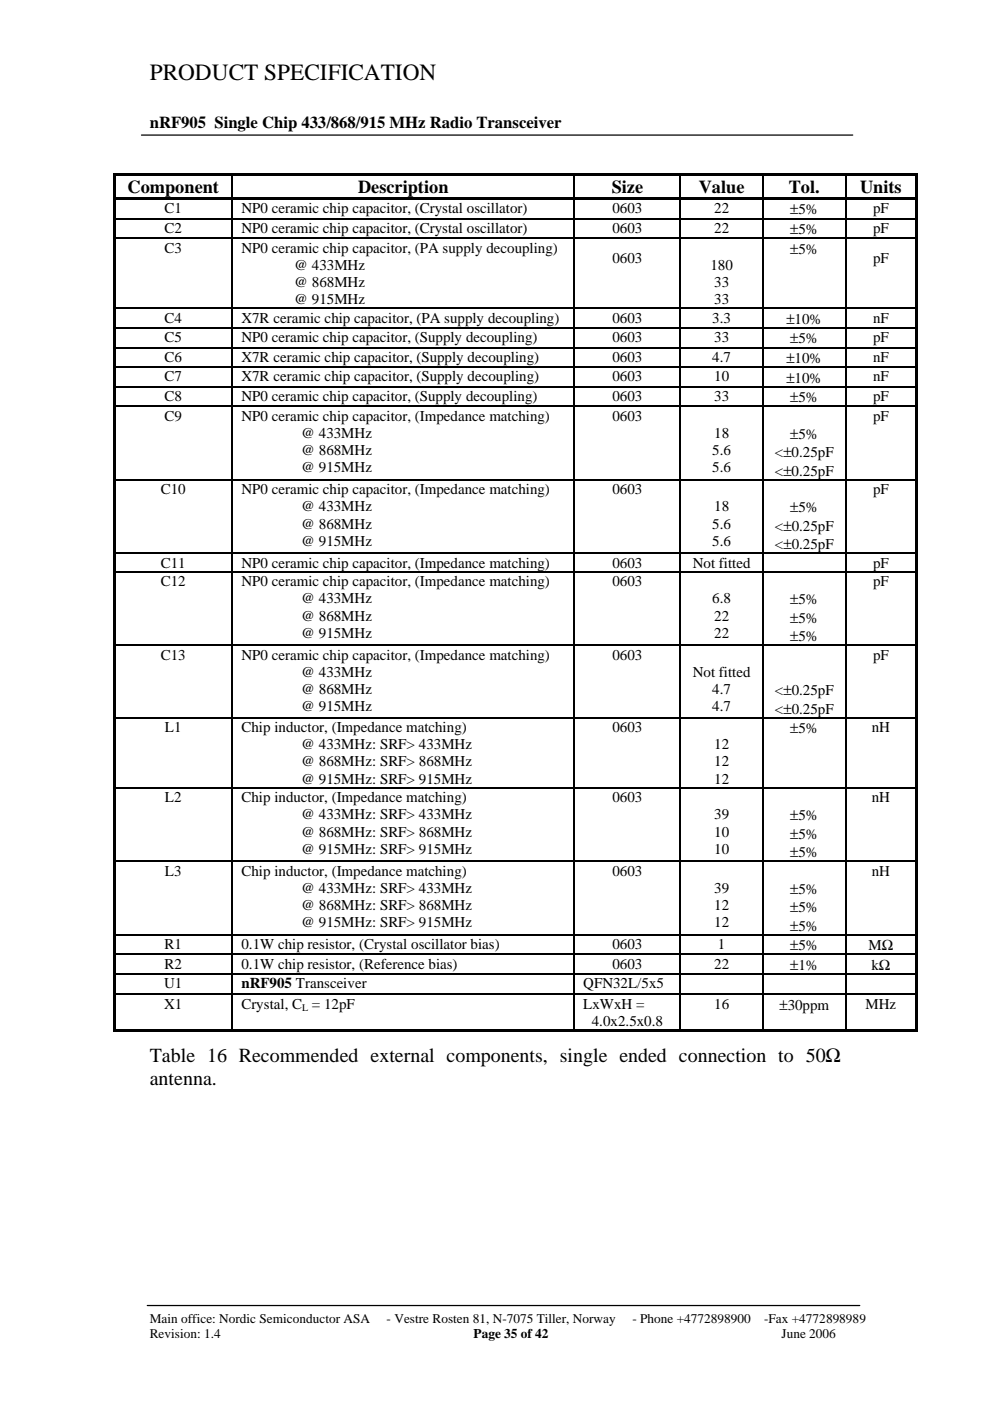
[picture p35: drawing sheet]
<svg xmlns="http://www.w3.org/2000/svg" width="210mm" height="297mm" viewBox="0 0 210 297" stroke-linecap="round" stroke-linejoin="round" font-family="sans-serif">
<defs><g id="words">
<text font-size="4.9" x="31.7" y="17">PRODUCT SPECIFICATION</text>
<g font-size="4.2">
<text x="31.7" y="225.1">Table 16 Recommended external components, single ended connection to 50Ω</text>
<text x="31.7" y="230">antenna.</text>
</g>
<g font-size="3.9">
<text x="27.1" y="41">Component</text>
<text x="75.9" y="41">Description</text>
<text x="129.7" y="41">Size</text>
<text x="148.2" y="41">Value</text>
<text x="167.2" y="41">Tol.</text>
<text x="182.4" y="41">Units</text>
</g>
<text font-size="3.5" x="31.7" y="27.1">nRF905 Single Chip 433/868/915 MHz Radio Transceiver</text>
<g font-size="3.2">
<text x="34.9" y="45.2">C1</text>
<text x="51.2" y="45.2">NP0 ceramic chip capacitor, (Crystal oscillator)</text>
<text x="129.8" y="45.2">0603</text>
<text x="151.4" y="45.2">22</text>
<text x="167.6" y="45.5">±5%</text>
<text x="185.1" y="45.2">pF</text>
<text x="34.9" y="49.4">C2</text>
<text x="34.9" y="53.6">C3</text>
<text x="51.2" y="49.4">NP0 ceramic chip capacitor, (Crystal oscillator)</text>
<text x="51.2" y="53.6">NP0 ceramic chip capacitor, (PA supply decoupling)</text>
<text x="129.8" y="49.4">0603</text>
<text x="151.4" y="49.4">22</text>
<text x="167.6" y="53.8">±5%</text>
<text x="167.6" y="49.6">±5%</text>
<text x="185.1" y="49.4">pF</text>
<text x="62.4" y="57.2">@ 433MHz</text>
<text x="129.8" y="55.7">0603</text>
<text x="150.6" y="57.2">180</text>
<text x="185.1" y="55.7">pF</text>
<text x="62.4" y="60.9">@ 868MHz</text>
<text x="62.4" y="64.5">@ 915MHz</text>
<text x="151.4" y="60.9">33</text>
<text x="151.4" y="64.5">33</text>
<text x="34.9" y="68.4">C4</text>
<text x="51.2" y="68.4">X7R ceramic chip capacitor, (PA supply decoupling)</text>
<text x="129.8" y="68.4">0603</text>
<text x="151" y="68.4">3.3</text>
<text x="166.8" y="68.6">±10%</text>
<text x="185.1" y="68.4">nF</text>
<text x="34.9" y="72.6">C5</text>
<text x="34.9" y="76.7">C6</text>
<text x="51.2" y="72.6">NP0 ceramic chip capacitor, (Supply decoupling)</text>
<text x="51.2" y="76.7">X7R ceramic chip capacitor, (Supply decoupling)</text>
<text x="129.8" y="72.6">0603</text>
<text x="129.8" y="76.7">0603</text>
<text x="151" y="76.7">4.7</text>
<text x="151.4" y="72.6">33</text>
<text x="166.8" y="77">±10%</text>
<text x="167.6" y="72.8">±5%</text>
<text x="185.1" y="76.7">nF</text>
<text x="185.1" y="72.6">pF</text>
<text x="34.9" y="80.9">C7</text>
<text x="51.2" y="80.9">X7R ceramic chip capacitor, (Supply decoupling)</text>
<text x="129.8" y="80.9">0603</text>
<text x="151.4" y="80.9">10</text>
<text x="166.8" y="81.1">±10%</text>
<text x="185.1" y="80.9">nF</text>
<text x="34.9" y="85">C8</text>
<text x="34.9" y="89.2">C9</text>
<text x="51.2" y="85">NP0 ceramic chip capacitor, (Supply decoupling)</text>
<text x="51.2" y="89.2">NP0 ceramic chip capacitor, (Impedance matching)</text>
<text x="129.8" y="89.2">0603</text>
<text x="129.8" y="85">0603</text>
<text x="151.4" y="85">33</text>
<text x="167.6" y="85.3">±5%</text>
<text x="185.1" y="89.2">pF</text>
<text x="185.1" y="85">pF</text>
<text x="63.9" y="92.8">@ 433MHz</text>
<text x="151.4" y="92.8">18</text>
<text x="167.6" y="93.1">±5%</text>
<text x="63.9" y="96.5">@ 868MHz</text>
<text x="63.9" y="100.1">@ 915MHz</text>
<text x="151" y="96.5">5.6</text>
<text x="151" y="100.1">5.6</text>
<text x="164.3" y="97">&lt;±0.25pF</text>
<text x="164.3" y="100.8">&lt;±0.25pF</text>
<text x="34.1" y="104.8">C10</text>
<text x="51.2" y="104.8">NP0 ceramic chip capacitor, (Impedance matching)</text>
<text x="129.8" y="104.8">0603</text>
<text x="185.1" y="104.8">pF</text>
<text x="63.9" y="108.4">@ 433MHz</text>
<text x="63.9" y="112.1">@ 868MHz</text>
<text x="151" y="112.1">5.6</text>
<text x="151.4" y="108.4">18</text>
<text x="164.3" y="112.5">&lt;±0.25pF</text>
<text x="167.6" y="108.6">±5%</text>
<text x="63.9" y="115.7">@ 915MHz</text>
<text x="151" y="115.7">5.6</text>
<text x="164.3" y="116.4">&lt;±0.25pF</text>
<text x="34.1" y="120.4">C11</text>
<text x="34.1" y="124.3">C12</text>
<text x="51.2" y="120.4">NP0 ceramic chip capacitor, (Impedance matching)</text>
<text x="51.2" y="124.3">NP0 ceramic chip capacitor, (Impedance matching)</text>
<text x="129.8" y="120.4">0603</text>
<text x="129.8" y="124.3">0603</text>
<text x="146.9" y="120.4">Not fitted</text>
<text x="185.1" y="120.4">pF</text>
<text x="185.1" y="124.3">pF</text>
<text x="63.9" y="127.9">@ 433MHz</text>
<text x="63.9" y="131.6">@ 868MHz</text>
<text x="151" y="127.9">6.8</text>
<text x="151.4" y="131.6">22</text>
<text x="167.6" y="128.1">±5%</text>
<text x="63.9" y="135.2">@ 915MHz</text>
<text x="151.4" y="135.2">22</text>
<text x="167.6" y="132">±5%</text>
<text x="167.6" y="135.9">±5%</text>
<text x="34.1" y="139.8">C13</text>
<text x="51.2" y="139.8">NP0 ceramic chip capacitor, (Impedance matching)</text>
<text x="63.9" y="143.5">@ 433MHz</text>
<text x="129.8" y="139.8">0603</text>
<text x="146.9" y="143.5">Not fitted</text>
<text x="185.1" y="139.8">pF</text>
<text x="63.9" y="147.2">@ 868MHz</text>
<text x="151" y="147.2">4.7</text>
<text x="164.3" y="147.4">&lt;±0.25pF</text>
<text x="35" y="155.2">L1</text>
<text x="51.2" y="155.2">Chip inductor, (Impedance matching)</text>
<text x="63.9" y="150.8">@ 915MHz</text>
<text x="129.8" y="155.2">0603</text>
<text x="151" y="150.8">4.7</text>
<text x="164.3" y="151.3">&lt;±0.25pF</text>
<text x="167.6" y="155.4">±5%</text>
<text x="184.8" y="155.2">nH</text>
<text x="63.9" y="158.9">@ 433MHz: SRF&gt; 433MHz</text>
<text x="151.4" y="158.9">12</text>
<text x="63.9" y="162.5">@ 868MHz: SRF&gt; 868MHz</text>
<text x="63.9" y="166.1">@ 915MHz: SRF&gt; 915MHz</text>
<text x="151.4" y="162.5">12</text>
<text x="151.4" y="166.1">12</text>
<text x="35" y="170.1">L2</text>
<text x="51.2" y="170.1">Chip inductor, (Impedance matching)</text>
<text x="63.9" y="173.7">@ 433MHz: SRF&gt; 433MHz</text>
<text x="129.8" y="170.1">0603</text>
<text x="151.4" y="173.7">39</text>
<text x="167.6" y="173.9">±5%</text>
<text x="184.8" y="170.1">nH</text>
<text x="63.9" y="177.4">@ 868MHz: SRF&gt; 868MHz</text>
<text x="151.4" y="177.4">10</text>
<text x="167.6" y="177.8">±5%</text>
<text x="35" y="185.7">L3</text>
<text x="51.2" y="185.7">Chip inductor, (Impedance matching)</text>
<text x="63.9" y="181">@ 915MHz: SRF&gt; 915MHz</text>
<text x="129.8" y="185.7">0603</text>
<text x="151.4" y="181">10</text>
<text x="167.6" y="181.7">±5%</text>
<text x="184.8" y="185.7">nH</text>
<text x="63.9" y="189.3">@ 433MHz: SRF&gt; 433MHz</text>
<text x="151.4" y="189.3">39</text>
<text x="167.6" y="189.5">±5%</text>
<text x="63.9" y="193">@ 868MHz: SRF&gt; 868MHz</text>
<text x="63.9" y="196.6">@ 915MHz: SRF&gt; 915MHz</text>
<text x="151.4" y="193">12</text>
<text x="151.4" y="196.6">12</text>
<text x="167.6" y="193.4">±5%</text>
<text x="167.6" y="197.3">±5%</text>
<text x="34.9" y="201.2">R1</text>
<text x="51.2" y="201.2">0.1W chip resistor, (Crystal oscillator bias)</text>
<text x="129.8" y="201.2">0603</text>
<text x="152.2" y="201.2">1</text>
<text x="167.6" y="201.5">±5%</text>
<text x="184.1" y="201.5">MΩ</text>
<text x="34.8" y="209.5">U1</text>
<text x="34.9" y="205.4">R2</text>
<text x="51.2" y="209.5">nRF905 Transceiver</text>
<text x="51.2" y="205.4">0.1W chip resistor, (Reference bias)</text>
<text x="123.7" y="209.5">QFN32L/5x5</text>
<text x="129.8" y="205.4">0603</text>
<text x="151.4" y="205.4">22</text>
<text x="167.6" y="205.6">±1%</text>
<text x="184.8" y="205.6">kΩ</text>
<text x="34.8" y="213.9">X1</text>
<text x="51.2" y="213.9">Crystal, C = 12pF</text>
<text x="123.7" y="213.9">LxWxH =</text>
<text x="151.4" y="213.9">16</text>
<text x="165.3" y="214.1">±30ppm</text>
<text x="183.5" y="213.9">MHz</text>
<text x="125.5" y="217.5">4.0x2.5x0.8</text>
</g>
<g font-size="2.8">
<text x="31.7" y="280.5">Main office: Nordic Semiconductor ASA</text>
<text x="82" y="280.5">- Vestre Rosten 81, N-7075 Tiller, Norway</text>
<text x="134.1" y="280.5">- Phone +4772898900</text>
<text x="162" y="280.5">-Fax +4772898989</text>
<text x="31.8" y="283.8">Revision: 1.4</text>
<text x="100.4" y="283.8">Page 35 of 42</text>
<text x="165.7" y="283.8">June 2006</text>
</g>
<text font-size="2.1" x="64.1" y="214.4">L</text>
</g></defs>
<path d="M30 28.6h150.8M31.2 276.8h151.1" fill="none" stroke="#000" stroke-width=".26"/>
<g fill="#000">
<path d="M24 36.8h.5v.6h-.5zM24.5 36.8h24.6v.6h-24.6zM49.1 36.8h.6v.6h-.6zM49.7 36.8h71.9v.6h-71.9zM121.6 36.8h.6v.6h-.6zM122.2 36.8h21.9v.6h-21.9zM144.1 36.8h.6v.6h-.6zM144.7 36.8h16.9v.6h-16.9zM161.6 36.8h.6v.6h-.6zM162.2 36.8h17v.6h-17zM179.2 36.8h.5v.6h-.5zM179.7 36.8h14.3v.6h-14.3z"/>
<path d="M194 36.8h.5v.6h-.5zM24 37.4h.5v4.4h-.5zM24 41.8h.5v.6h-.5zM24 42.4h.5v3.8h-.5zM24 46.2h.5v.3h-.5zM24 46.5h.5v3.9h-.5zM24 50.4h.5v.3h-.5zM24.5 41.8h24.6v.6h-24.6zM49.1 41.8h.6v.6h-.6zM49.1 46.2h.3v.3h-.3zM49.1 50.4h.3v.3h-.3zM49.7 41.8h71.9v.6h-71.9z"/>
<path d="M121.6 41.8h.6v.6h-.6zM121.6 46.2h.3v.3h-.3zM121.6 50.4h.3v.3h-.3zM122.2 41.8h21.9v.6h-21.9zM144.1 41.8h.6v.6h-.6zM144.1 46.2h.3v.3h-.3zM144.1 50.4h.3v.3h-.3zM144.7 41.8h16.9v.6h-16.9zM161.6 41.8h.6v.6h-.6zM161.6 46.2h.3v.3h-.3zM161.6 50.4h.3v.3h-.3zM162.2 41.8h17v.6h-17z"/>
<path d="M179.2 41.8h.5v.6h-.5zM179.2 46.2h.2v.3h-.2zM179.2 50.4h.2v.3h-.2zM179.7 41.8h14.3v.6h-14.3zM194 37.4h.5v4.4h-.5zM194 41.8h.5v.6h-.5zM194 42.4h.5v3.8h-.5zM194 46.2h.5v.3h-.5zM194 46.5h.5v3.9h-.5zM194 50.4h.5v.3h-.5zM24 50.7h.5v14.6h-.5zM24 65.3h.5v.2h-.5z"/>
<path d="M24 65.5h.5v3.9h-.5zM24 69.4h.5v.3h-.5zM24 69.7h.5v3.9h-.5zM24 73.6h.5v.2h-.5zM24 73.9h.5v3.8h-.5zM24 77.7h.5v.3h-.5zM49.1 65.3h.3v.2h-.3zM49.1 69.4h.3v.3h-.3zM49.1 73.6h.3v.2h-.3zM49.1 77.7h.3v.3h-.3zM121.6 65.3h.3v.2h-.3zM121.6 69.4h.3v.3h-.3z"/>
<path d="M121.6 73.6h.3v.2h-.3zM121.6 77.7h.3v.3h-.3zM144.1 65.3h.3v.2h-.3zM144.1 69.4h.3v.3h-.3zM144.1 73.6h.3v.2h-.3zM144.1 77.7h.3v.3h-.3zM161.6 65.3h.3v.2h-.3zM161.6 69.4h.3v.3h-.3zM161.6 73.6h.3v.2h-.3zM161.6 77.7h.3v.3h-.3zM179.2 65.3h.2v.2h-.2zM179.2 69.4h.2v.3h-.2z"/>
<path d="M179.2 73.6h.2v.2h-.2zM179.2 77.7h.2v.3h-.2zM194 50.7h.5v14.6h-.5zM194 65.3h.5v.2h-.5zM194 65.5h.5v3.9h-.5zM194 69.4h.5v.3h-.5zM194 69.7h.5v3.9h-.5zM194 73.6h.5v.2h-.5zM194 73.9h.5v3.8h-.5zM194 77.7h.5v.3h-.5zM24 78h.5v3.9h-.5zM24 81.9h.5v.2h-.5z"/>
<path d="M24 82.1h.5v3.9h-.5zM24 86h.5v.3h-.5zM49.1 81.9h.3v.2h-.3zM49.1 86h.3v.3h-.3zM121.6 81.9h.3v.2h-.3zM121.6 86h.3v.3h-.3zM144.1 81.9h.3v.2h-.3zM144.1 86h.3v.3h-.3zM161.6 81.9h.3v.2h-.3zM161.6 86h.3v.3h-.3zM179.2 81.9h.2v.2h-.2zM179.2 86h.2v.3h-.2z"/>
<path d="M194 78h.5v3.9h-.5zM194 81.9h.5v.2h-.5zM194 82.1h.5v3.9h-.5zM194 86h.5v.3h-.5zM24 86.3h.5v15.3h-.5zM24 101.6h.5v.3h-.5zM24 101.9h.5v15.3h-.5zM24 117.2h.5v.3h-.5zM49.1 101.6h.3v.3h-.3zM49.1 117.2h.3v.3h-.3zM121.6 101.6h.3v.3h-.3zM121.6 117.2h.3v.3h-.3z"/>
<path d="M144.1 101.6h.3v.3h-.3zM144.1 117.2h.3v.3h-.3zM161.6 101.6h.3v.3h-.3zM161.6 117.2h.3v.3h-.3zM179.2 101.6h.2v.3h-.2zM179.2 117.2h.2v.3h-.2zM194 86.3h.5v15.3h-.5zM194 101.6h.5v.3h-.5zM194 101.9h.5v15.3h-.5zM194 117.2h.5v.3h-.5zM24 117.5h.5v3.6h-.5zM24 121.1h.5v.3h-.5z"/>
<path d="M24 121.4h.5v15.3h-.5zM24 136.7h.5v.3h-.5zM49.1 121.1h.3v.3h-.3zM49.1 136.7h.3v.3h-.3zM121.6 121.1h.3v.3h-.3zM121.6 136.7h.3v.3h-.3zM144.1 121.1h.3v.3h-.3zM144.1 136.7h.3v.3h-.3zM161.6 121.1h.3v.3h-.3zM161.6 136.7h.3v.3h-.3zM179.2 121.1h.2v.3h-.2zM179.2 136.7h.2v.3h-.2z"/>
<path d="M194 117.5h.5v3.6h-.5zM194 121.1h.5v.3h-.5zM194 121.4h.5v15.3h-.5zM194 136.7h.5v.3h-.5zM24 137h.5v15h-.5zM24 152h.5v.3h-.5zM49.1 152h.3v.3h-.3zM121.6 152h.3v.3h-.3zM144.1 152h.3v.3h-.3zM161.6 152h.3v.3h-.3zM179.2 152h.2v.3h-.2zM194 137h.5v15h-.5z"/>
<path d="M194 152h.5v.3h-.5zM24 152.3h.5v14.6h-.5zM24 166.9h.5v.3h-.5zM49.1 166.9h.3v.3h-.3zM121.6 166.9h.3v.3h-.3zM144.1 166.9h.3v.3h-.3zM161.6 166.9h.3v.3h-.3zM179.2 166.9h.2v.3h-.2zM194 152.3h.5v14.6h-.5zM194 166.9h.5v.3h-.5zM24 167.2h.5v15.3h-.5zM24 182.5h.5v.3h-.5z"/>
<path d="M24 182.8h.5v15.3h-.5zM24 198.1h.5v.3h-.5zM49.1 182.5h.3v.3h-.3zM49.1 198.1h.3v.3h-.3zM121.6 182.5h.3v.3h-.3zM121.6 198.1h.3v.3h-.3zM144.1 182.5h.3v.3h-.3zM144.1 198.1h.3v.3h-.3zM161.6 182.5h.3v.3h-.3zM161.6 198.1h.3v.3h-.3zM179.2 182.5h.2v.3h-.2zM179.2 198.1h.2v.3h-.2z"/>
<path d="M194 167.2h.5v15.3h-.5zM194 182.5h.5v.3h-.5zM194 182.8h.5v15.3h-.5zM194 198.1h.5v.3h-.5zM24 198.4h.5v3.8h-.5zM24 202.2h.5v.3h-.5zM24 202.5h.5v3.9h-.5zM24 206.4h.5v.2h-.5zM24 206.6h.5v4.1h-.5zM24 210.7h.5v.3h-.5zM24 211h.5v7.3h-.5zM24 218.3h.5v.5h-.5z"/>
<path d="M24.5 218.3h24.6v.5h-24.6zM49.1 202.2h.3v.3h-.3zM49.1 206.4h.3v.2h-.3zM49.1 210.7h.3v.3h-.3zM49.1 218.3h.6v.5h-.6zM49.7 218.3h71.9v.5h-71.9zM121.6 202.2h.3v.3h-.3zM121.6 206.4h.3v.2h-.3zM121.6 210.7h.3v.3h-.3zM121.6 218.3h.6v.5h-.6zM122.2 218.3h21.9v.5h-21.9zM144.1 202.2h.3v.3h-.3z"/>
<path d="M144.1 206.4h.3v.2h-.3zM144.1 210.7h.3v.3h-.3zM144.1 218.3h.6v.5h-.6zM144.7 218.3h16.9v.5h-16.9zM161.6 202.2h.3v.3h-.3zM161.6 206.4h.3v.2h-.3zM161.6 210.7h.3v.3h-.3zM161.6 218.3h.6v.5h-.6zM162.2 218.3h17v.5h-17zM179.2 202.2h.2v.3h-.2zM179.2 206.4h.2v.2h-.2zM179.2 210.7h.2v.3h-.2z"/>
<path d="M179.2 218.3h.5v.5h-.5zM179.7 218.3h14.3v.5h-14.3zM194 198.4h.5v3.8h-.5zM194 202.2h.5v.3h-.5zM194 202.5h.5v3.9h-.5zM194 206.4h.5v.2h-.5zM194 206.6h.5v4.1h-.5zM194 210.7h.5v.3h-.5zM194 211h.5v7.3h-.5zM194 218.3h.5v.5h-.5z"/>
</g>
<g fill="none" stroke="#000" stroke-width=".25">
<path d="M49.3 37.4v4.4M121.8 37.4v4.4M144.3 37.4v4.4M161.8 37.4v4.4M179.3 37.4v4.4M24.5 46.4h24.6M24.5 50.5h24.6M49.3 42.4v3.8M49.3 46.5v3.9M49.3 50.7v14.6M49.4 46.4h72.2M49.4 50.5h72.2"/>
<path d="M121.8 42.4v3.8M121.8 46.5v3.9M121.8 50.7v14.6M121.9 46.4h22.2M121.9 50.5h22.2M144.3 42.4v3.8M144.3 46.5v3.9M144.3 50.7v14.6M144.4 46.4h17.2M144.4 50.5h17.2M161.8 42.4v3.8M161.8 46.5v3.9"/>
<path d="M161.8 50.7v14.6M161.9 46.4h17.3M161.9 50.5h17.3M179.3 42.4v3.8M179.3 46.5v3.9M179.3 50.7v14.6M179.4 46.4h14.6M179.4 50.5h14.6M24.5 65.4h24.6M24.5 69.5h24.6M24.5 73.7h24.6M24.5 77.9h24.6"/>
<path d="M49.3 65.5v3.9M49.3 69.7v3.9M49.3 73.9v3.8M49.3 78v3.9M49.4 65.4h72.2M49.4 69.5h72.2M49.4 73.7h72.2M49.4 77.9h72.2M121.8 65.5v3.9M121.8 69.7v3.9M121.8 73.9v3.8M121.8 78v3.9"/>
<path d="M121.9 65.4h22.2M121.9 69.5h22.2M121.9 73.7h22.2M121.9 77.9h22.2M144.3 65.5v3.9M144.3 69.7v3.9M144.3 73.9v3.8M144.3 78v3.9M144.4 65.4h17.2M144.4 69.5h17.2M144.4 73.7h17.2M144.4 77.9h17.2"/>
<path d="M161.8 65.5v3.9M161.8 69.7v3.9M161.8 73.9v3.8M161.8 78v3.9M161.9 65.4h17.3M161.9 69.5h17.3M161.9 73.7h17.3M161.9 77.9h17.3M179.3 65.5v3.9M179.3 69.7v3.9M179.3 73.9v3.8M179.3 78v3.9"/>
<path d="M179.4 65.4h14.6M179.4 69.5h14.6M179.4 73.7h14.6M179.4 77.9h14.6M24.5 82h24.6M24.5 86.1h24.6M49.3 82.1v3.9M49.3 86.3v15.3M49.4 82h72.2M49.4 86.1h72.2M121.8 82.1v3.9M121.8 86.3v15.3"/>
<path d="M121.9 82h22.2M121.9 86.1h22.2M144.3 82.1v3.9M144.3 86.3v15.3M144.4 82h17.2M144.4 86.1h17.2M161.8 82.1v3.9M161.8 86.3v15.3M161.9 82h17.3M161.9 86.1h17.3M179.3 82.1v3.9M179.3 86.3v15.3"/>
<path d="M179.4 82h14.6M179.4 86.1h14.6M24.5 101.7h24.6M24.5 117.3h24.6M49.3 101.9v15.3M49.3 117.5v3.6M49.4 101.7h72.2M49.4 117.3h72.2M121.8 101.9v15.3M121.8 117.5v3.6M121.9 101.7h22.2M121.9 117.3h22.2"/>
<path d="M144.3 101.9v15.3M144.3 117.5v3.6M144.4 101.7h17.2M144.4 117.3h17.2M161.8 101.9v15.3M161.8 117.5v3.6M161.9 101.7h17.3M161.9 117.3h17.3M179.3 101.9v15.3M179.3 117.5v3.6M179.4 101.7h14.6M179.4 117.3h14.6"/>
<path d="M24.5 121.2h24.6M24.5 136.8h24.6M49.3 121.4v15.3M49.3 137v15M49.4 121.2h72.2M49.4 136.8h72.2M121.8 121.4v15.3M121.8 137v15M121.9 121.2h22.2M121.9 136.8h22.2M144.3 121.4v15.3M144.3 137v15"/>
<path d="M144.4 121.2h17.2M144.4 136.8h17.2M161.8 121.4v15.3M161.8 137v15M161.9 121.2h17.3M161.9 136.8h17.3M179.3 121.4v15.3M179.3 137v15M179.4 121.2h14.6M179.4 136.8h14.6M24.5 152.2h24.6M49.3 152.3v14.6"/>
<path d="M49.4 152.2h72.2M121.8 152.3v14.6M121.9 152.2h22.2M144.3 152.3v14.6M144.4 152.2h17.2M161.8 152.3v14.6M161.9 152.2h17.3M179.3 152.3v14.6M179.4 152.2h14.6M24.5 167h24.6M49.3 167.2v15.3M49.4 167h72.2"/>
<path d="M121.8 167.2v15.3M121.9 167h22.2M144.3 167.2v15.3M144.4 167h17.2M161.8 167.2v15.3M161.9 167h17.3M179.3 167.2v15.3M179.4 167h14.6M24.5 182.6h24.6M24.5 198.2h24.6M49.3 182.8v15.3M49.3 198.4v3.8"/>
<path d="M49.4 182.6h72.2M49.4 198.2h72.2M121.8 182.8v15.3M121.8 198.4v3.8M121.9 182.6h22.2M121.9 198.2h22.2M144.3 182.8v15.3M144.3 198.4v3.8M144.4 182.6h17.2M144.4 198.2h17.2M161.8 182.8v15.3M161.8 198.4v3.8"/>
<path d="M161.9 182.6h17.3M161.9 198.2h17.3M179.3 182.8v15.3M179.3 198.4v3.8M179.4 182.6h14.6M179.4 198.2h14.6M24.5 202.4h24.6M24.5 206.5h24.6M24.5 210.8h24.6M49.3 202.5v3.9M49.3 206.6v4.1M49.3 211v7.3"/>
<path d="M49.4 202.4h72.2M49.4 206.5h72.2M49.4 210.8h72.2M121.8 202.5v3.9M121.8 206.6v4.1M121.8 211v7.3M121.9 202.4h22.2M121.9 206.5h22.2M121.9 210.8h22.2M144.3 202.5v3.9M144.3 206.6v4.1M144.3 211v7.3"/>
<path d="M144.4 202.4h17.2M144.4 206.5h17.2M144.4 210.8h17.2M161.8 202.5v3.9M161.8 206.6v4.1M161.8 211v7.3M161.9 202.4h17.3M161.9 206.5h17.3M161.9 210.8h17.3M179.3 202.5v3.9M179.3 206.6v4.1M179.3 211v7.3"/>
<path d="M179.4 202.4h14.6M179.4 206.5h14.6M179.4 210.8h14.6"/>
</g>
<use href="#words"/>
</svg>
